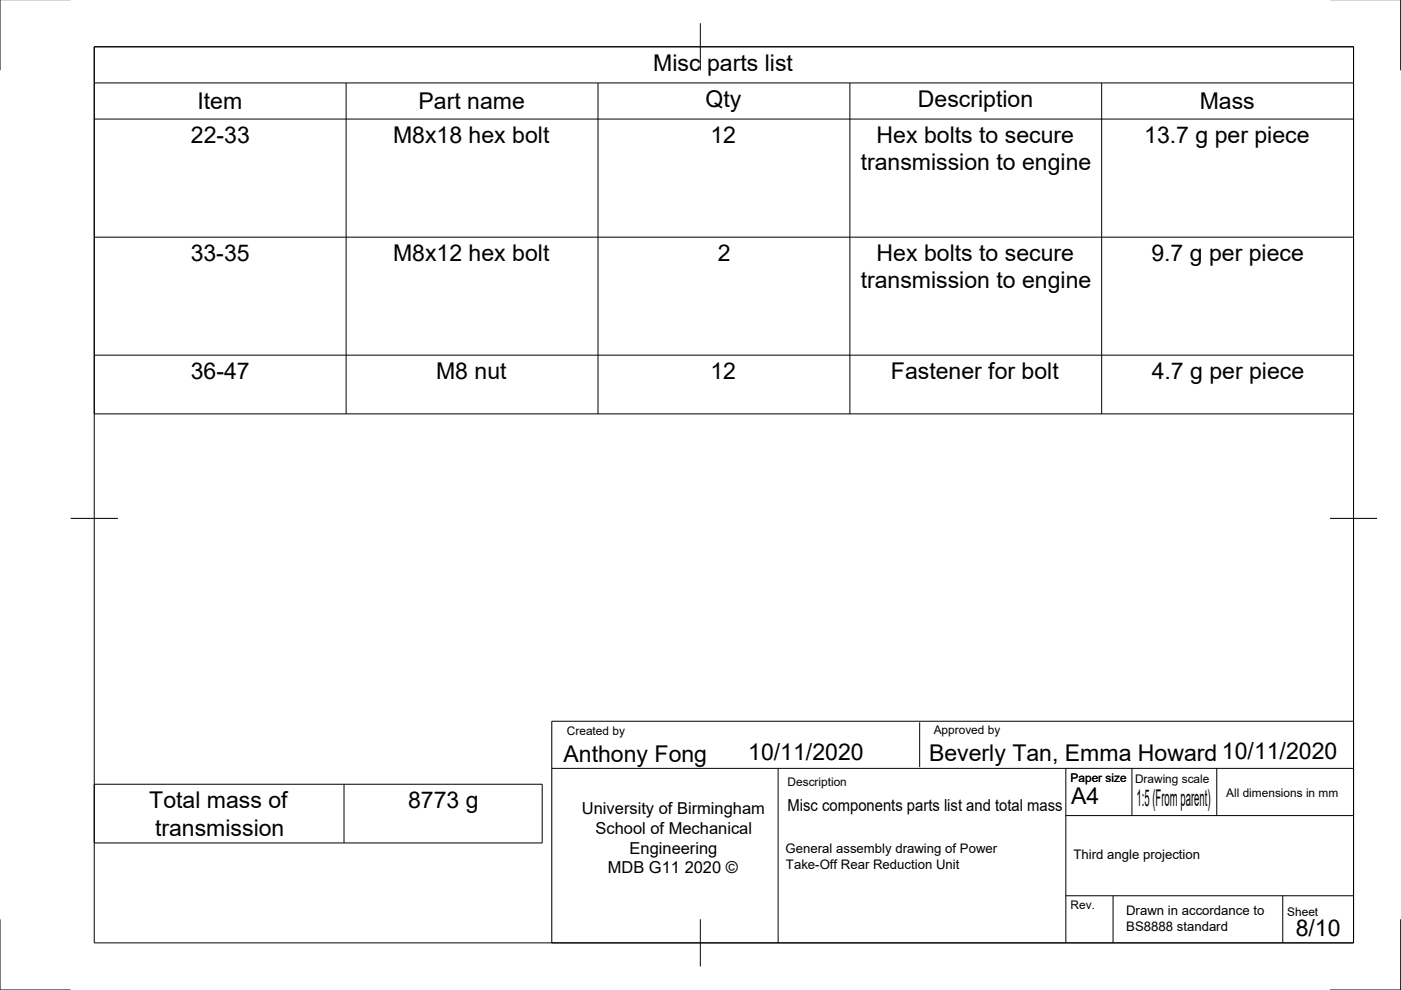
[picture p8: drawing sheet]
<svg xmlns="http://www.w3.org/2000/svg" width="297mm" height="210mm" viewBox="0 0 297 210" stroke-linecap="round" stroke-linejoin="round" font-family="sans-serif">
<defs><g id="words">
<g font-size="4.9">
<text x="138.5" y="15">Misc parts list</text>
<text x="41.9" y="23.1">Item</text>
<text x="88.7" y="23.1">Part name</text>
<text x="149.6" y="22.7">Qty</text>
<text x="194.6" y="22.7">Description</text>
<text x="254.4" y="23.1">Mass</text>
<text x="40.5" y="30.3">22-33</text>
<text x="83.3" y="30.3">M8x18 hex bolt</text>
<text x="150.6" y="30.3">12</text>
<text x="185.9" y="30.3">Hex bolts to secure</text>
<text x="242.6" y="30.3">13.7 g per piece</text>
<text x="182.5" y="36.1">transmission to engine</text>
<text x="40.4" y="55.3">33-35</text>
<text x="83.3" y="55.3">M8x12 hex bolt</text>
<text x="152.2" y="55.3">2</text>
<text x="185.9" y="55.3">Hex bolts to secure</text>
<text x="244.1" y="55.3">9.7 g per piece</text>
<text x="182.5" y="61.1">transmission to engine</text>
<text x="40.4" y="80.3">36-47</text>
<text x="92.5" y="80.3">M8 nut</text>
<text x="150.6" y="80.3">12</text>
<text x="188.9" y="80.4">Fastener for bolt</text>
<text x="244.2" y="80.3">4.7 g per piece</text>
<text x="119.5" y="161.5">Anthony Fong</text>
<text x="158.6" y="161.2">10/11/2020</text>
<text x="197" y="161.4">Beverly Tan, Emma Howard 10/11/2020</text>
<text x="31.6" y="171.3">Total mass of</text>
<text x="86.5" y="171.3">8773 g</text>
<text x="227.1" y="170.4">A4</text>
<text x="241" y="170.9">1:5 (From parent)</text>
<text x="32.9" y="177.2">transmission</text>
<text x="274.7" y="198.6">8/10</text>
</g>
<g font-size="3.5">
<text x="123.4" y="172.6">University of Birmingham</text>
<text x="167" y="171.9">Misc components parts list and total mass</text>
<text x="126.3" y="176.8">School of Mechanical</text>
<text x="128.9" y="185.2">MDB G11 2020 ©</text>
<text x="133.5" y="181">Engineering</text>
</g>
<g font-size="2.8">
<text x="166.6" y="180.9">General assembly drawing of Power</text>
<text x="166.6" y="184.3">Take-Off Rear Reduction Unit</text>
<text x="227.6" y="182.2">Third angle projection</text>
<text x="238.8" y="193.9">Drawn in accordance to</text>
<text x="238.8" y="197.3">BS8888 standard</text>
</g>
<g font-size="2.5">
<text x="120.2" y="155.9">Created by</text>
<text x="198" y="155.7">Approved by</text>
<text x="167" y="166.7">Description</text>
<text x="227" y="165.7">Paper size</text>
<text x="240.6" y="165.9">Drawing scale</text>
<text x="260" y="168.9">All dimensions in mm</text>
<text x="227" y="192.7">Rev.</text>
<text x="272.9" y="194.2">Sheet</text>
</g>
</g></defs>
<!-- layer: Border -->
<path d="M0 -.1v15M297 -.1v15M20 9.9h267v190h-267zM148.5 4.9v10M15 109.9h10M282 109.9h10M0 194.9v15h15M148.5 194.9v10M297 194.9v15h-15" fill="none" stroke="#000" stroke-width=".21"/>
<!-- layer: TitleBlock -->
<path d="M117 152.9h170v47h-170zM195 153.2v9.5M117 162.9h170M165 162.9v37M226 172.9h61M226 162.9v37M240 162.9v10M258 162.9v10M226 189.9h61M236 189.9v10M272 189.9v10" fill="none" stroke="#000" stroke-width=".21"/>
<!-- layer: BOM -->
<path d="M20 9.9h267v77.8h-267zM20 17.6h267M73.4 17.6v70.1M126.8 17.6v70.1M180.2 17.6v70.1M233.6 17.6v70.1M20 25.2h267M20 50.3h267M20 75.3h267M20 166.3h95v12.4h-95zM72.9 166.3v12.4" fill="none" stroke="#000" stroke-width=".21"/>
<use href="#words"/>
</svg>
